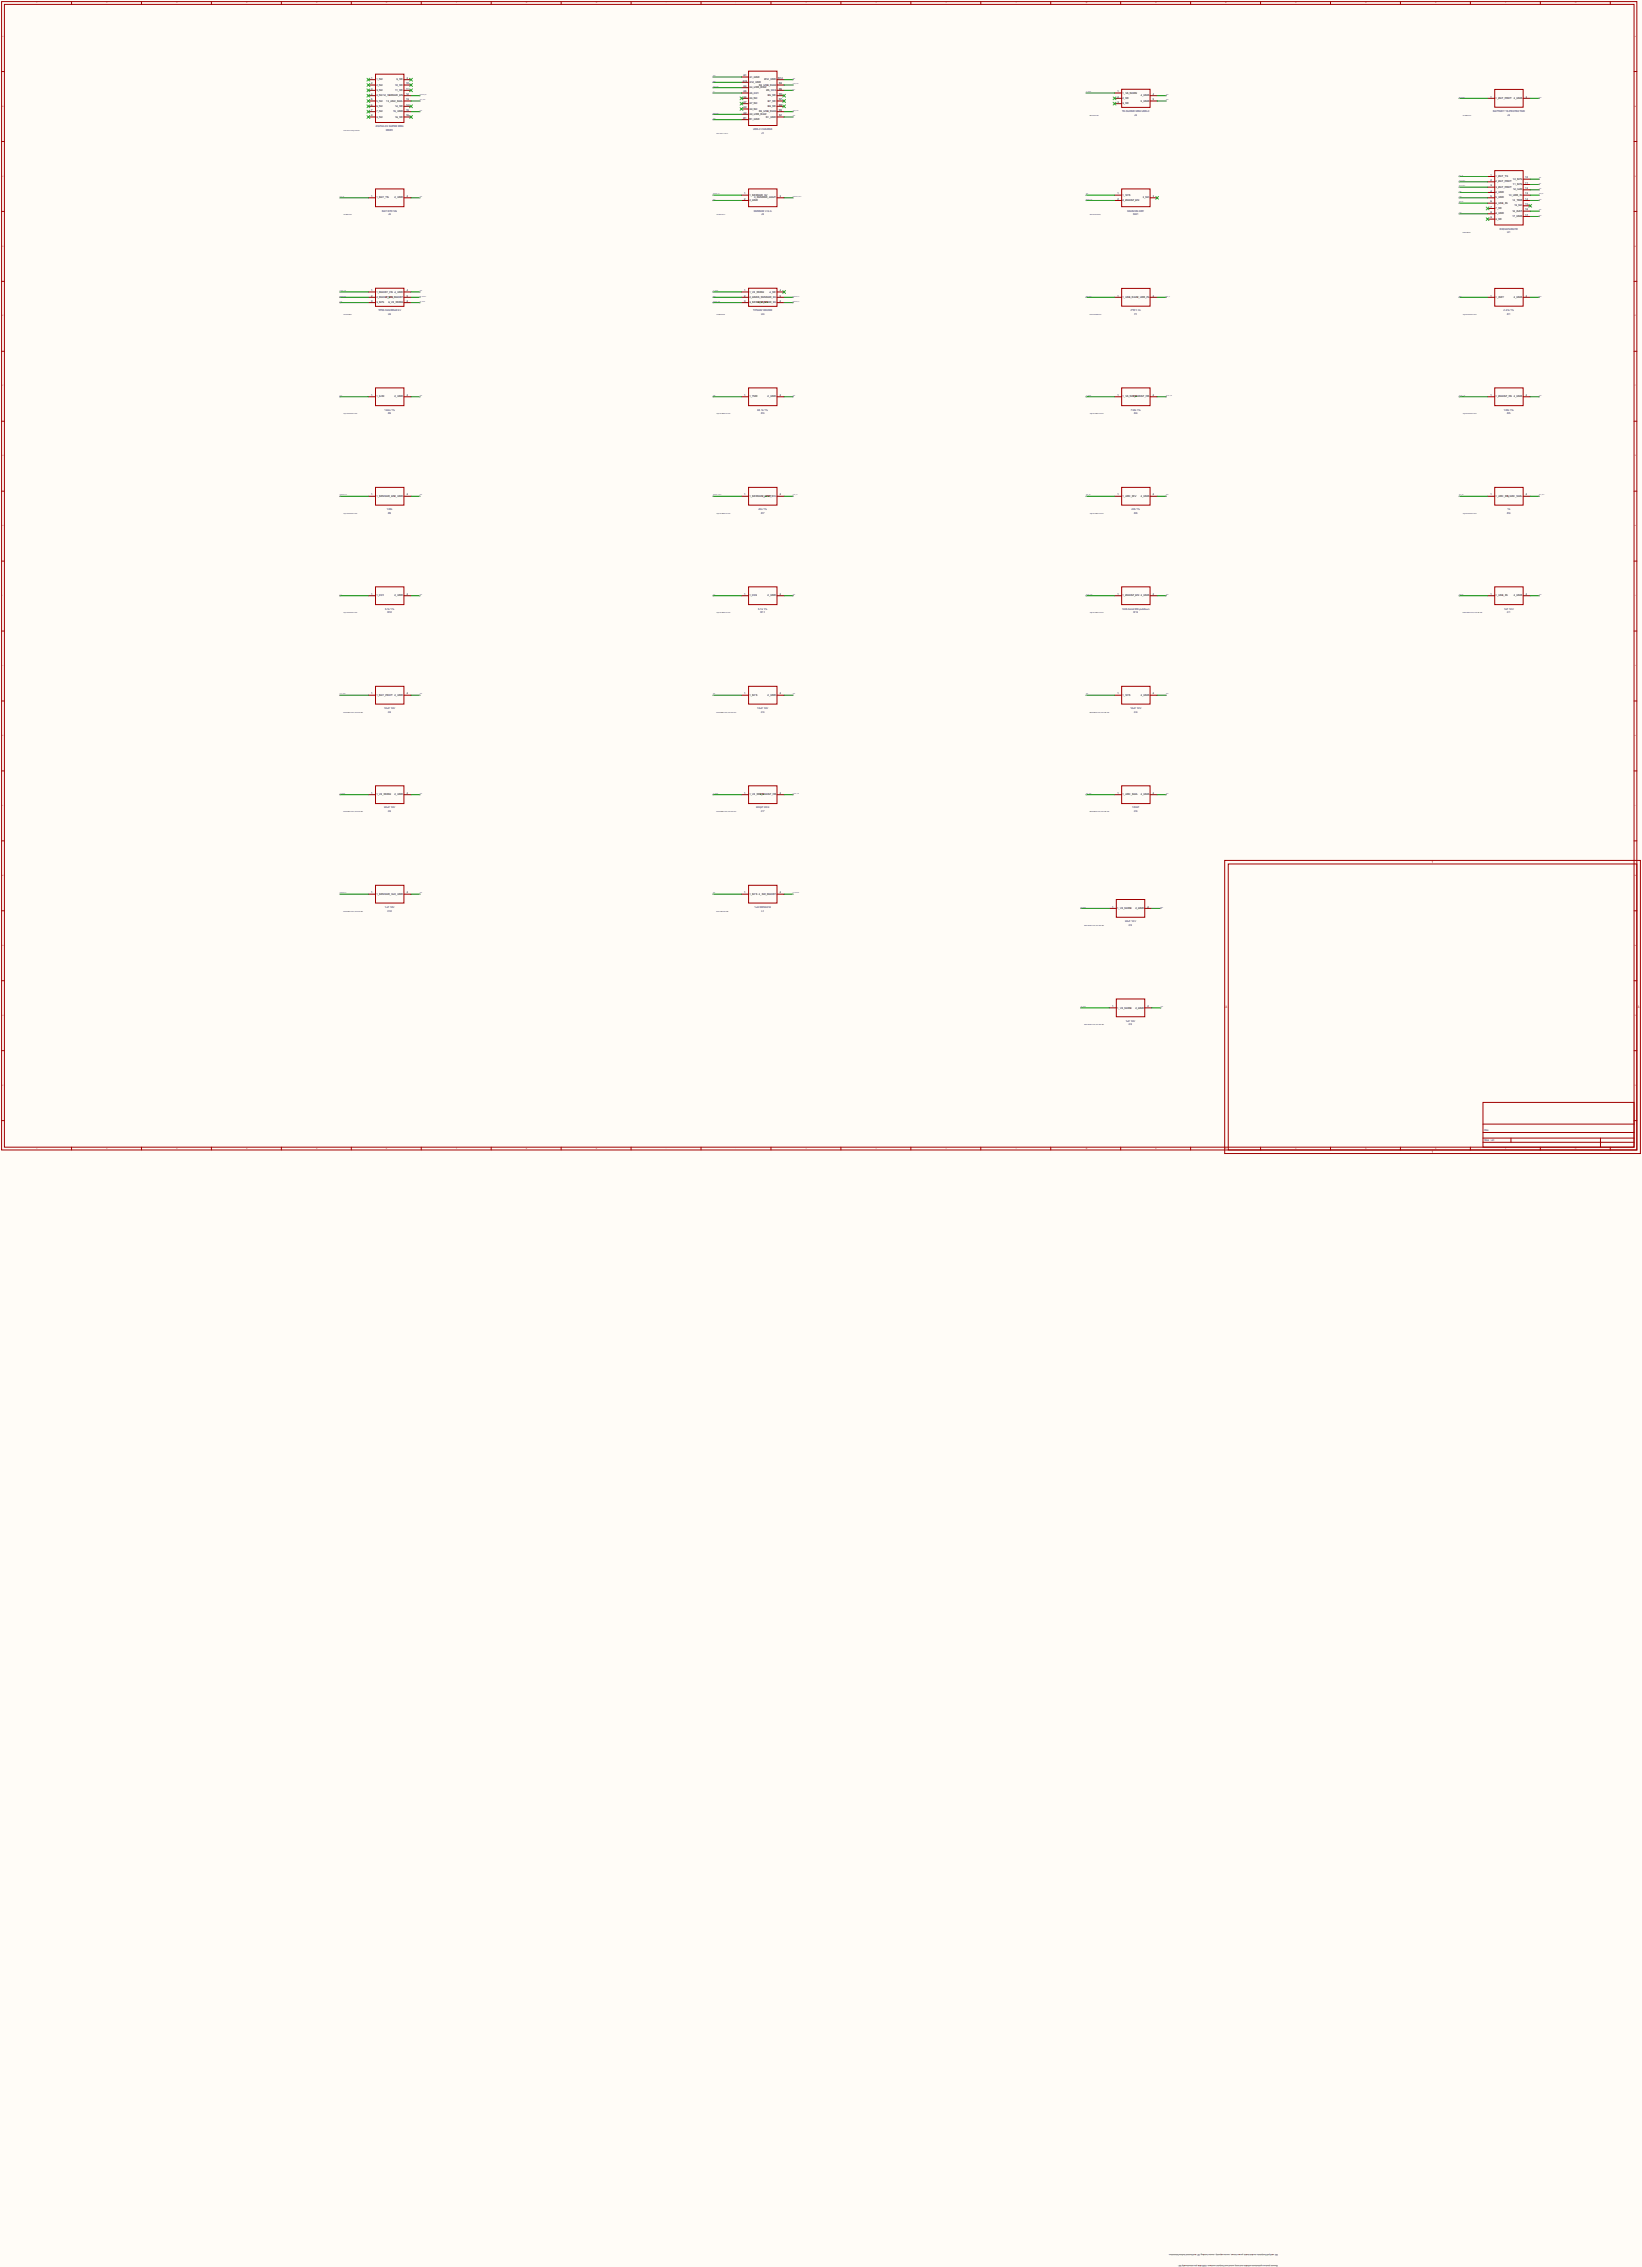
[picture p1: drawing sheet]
<svg xmlns="http://www.w3.org/2000/svg" width="1174mm" height="1621mm" viewBox="0 0 1174 1621" stroke-linecap="round" stroke-linejoin="round" font-family="sans-serif">
<defs><g id="words">
<g font-size="1.8">
<text x="265" y="56">1</text>
<text x="269" y="57">1_NC</text>
<text x="283" y="57">9_NC</text>
<text x="291" y="56">9</text>
<text x="531" y="58">A12</text>
<text x="531" y="55">A1</text>
<text x="536" y="56">A1_GND</text>
<text x="536" y="59">A12_GND</text>
<text x="547" y="57">B12_GND</text>
<text x="556" y="56">B12</text>
<text x="265" y="60">2</text>
<text x="265" y="64">3</text>
<text x="269" y="61">2_NC</text>
<text x="269" y="65">3_NC</text>
<text x="282" y="61">10_NC</text>
<text x="282" y="65">11_NC</text>
<text x="290" y="60">10</text>
<text x="290" y="64">11</text>
<text x="531" y="62">A4</text>
<text x="531" y="66">A5</text>
<text x="536" y="63">A4_USB_RAW</text>
<text x="543" y="61">B4_USB_RAW</text>
<text x="548" y="65">B5_CC2</text>
<text x="557" y="60">B4</text>
<text x="557" y="64">B5</text>
<text x="799" y="66">1</text>
<text x="265" y="68">4</text>
<text x="265" y="72">5</text>
<text x="269" y="69">4_NC12_SENSOR_EN</text>
<text x="290" y="68">12</text>
<text x="290" y="72">13</text>
<text x="531" y="70">A6</text>
<text x="536" y="67">A5_CC1</text>
<text x="536" y="71">A6_NC</text>
<text x="549" y="69">B6_NC</text>
<text x="557" y="68">B6</text>
<text x="557" y="72">B7</text>
<text x="799" y="70">2</text>
<text x="802" y="67">1_V5_NODE</text>
<text x="802" y="71">2_NC</text>
<text x="815" y="69">4_GND</text>
<text x="824" y="68">4</text>
<text x="824" y="72">5</text>
<text x="1065" y="70">1</text>
<text x="1069" y="71">1_BAT_PROT</text>
<text x="1082" y="71">2_GND</text>
<text x="1091" y="70">2</text>
<text x="265" y="75">6</text>
<text x="269" y="73">5_NC</text>
<text x="269" y="76">6_NC</text>
<text x="276" y="73">13_ADC_SOIL</text>
<text x="282" y="76">14_NC</text>
<text x="290" y="75">14</text>
<text x="531" y="74">A7</text>
<text x="531" y="77">A8</text>
<text x="536" y="75">A7_NC</text>
<text x="549" y="73">B7_NC</text>
<text x="549" y="76">B8_NC</text>
<text x="557" y="75">B8</text>
<text x="799" y="74">3</text>
<text x="802" y="75">3_NC</text>
<text x="815" y="73">5_GND</text>
<text x="265" y="79">7</text>
<text x="265" y="83">8</text>
<text x="269" y="80">7_NC</text>
<text x="281" y="80">15_GND</text>
<text x="290" y="79">15</text>
<text x="290" y="83">16</text>
<text x="531" y="81">A9</text>
<text x="536" y="78">A8_NC</text>
<text x="536" y="82">A9_USB_RAW</text>
<text x="543" y="80">B9_USB_RAW</text>
<text x="557" y="79">B9</text>
<text x="557" y="83">S1</text>
<text x="269" y="84">8_NC</text>
<text x="282" y="84">16_NC</text>
<text x="531" y="85">B1</text>
<text x="536" y="86">B1_GND</text>
<text x="548" y="84">S1_GND</text>
<text x="1065" y="126">1</text>
<text x="1065" y="129">2</text>
<text x="1069" y="127">1_BAT_TS</text>
<text x="1069" y="130">2_BAT_PROT</text>
<text x="1082" y="129">10_SYS</text>
<text x="1090" y="128">10</text>
<text x="1090" y="131">11</text>
<text x="1065" y="133">3</text>
<text x="1065" y="137">4</text>
<text x="1069" y="134">3_BAT_PROT</text>
<text x="1082" y="132">11_SYS</text>
<text x="1082" y="136">12_ILIM</text>
<text x="1090" y="135">12</text>
<text x="265" y="141">1</text>
<text x="269" y="142">1_BAT_TS</text>
<text x="282" y="142">2_GND</text>
<text x="291" y="141">2</text>
<text x="532" y="139">1</text>
<text x="532" y="143">2</text>
<text x="536" y="140">1_SENSOR_5V</text>
<text x="536" y="144">2_GND</text>
<text x="539" y="142">3_SENSOR_AOUT</text>
<text x="557" y="141">3</text>
<text x="799" y="139">1</text>
<text x="799" y="143">2</text>
<text x="802" y="140">1_SYS</text>
<text x="802" y="144">2_BOOST_EN</text>
<text x="817" y="142">3_NC</text>
<text x="824" y="141">3</text>
<text x="1065" y="141">5</text>
<text x="1069" y="138">4_GND</text>
<text x="1069" y="142">5_GND</text>
<text x="1079" y="140">13_USB_IN</text>
<text x="1081" y="144">14_TMR</text>
<text x="1090" y="139">13</text>
<text x="1090" y="143">14</text>
<text x="1065" y="145">6</text>
<text x="1065" y="148">7</text>
<text x="1069" y="146">6_USB_IN</text>
<text x="1069" y="150">7_NC</text>
<text x="1083" y="148">15_NC</text>
<text x="1090" y="147">15</text>
<text x="1065" y="152">8</text>
<text x="1069" y="153">8_GND</text>
<text x="1081" y="151">16_ISET</text>
<text x="1081" y="155">17_GND</text>
<text x="1090" y="150">16</text>
<text x="1090" y="154">17</text>
<text x="1065" y="156">9</text>
<text x="1069" y="157">9_NC</text>
<text x="265" y="208">1</text>
<text x="269" y="209">1_BOOST_FB</text>
<text x="282" y="209">4_GND</text>
<text x="291" y="208">4</text>
<text x="532" y="208">1</text>
<text x="536" y="209">1_V5_NODE</text>
<text x="550" y="209">4_NC</text>
<text x="557" y="208">4</text>
<text x="265" y="212">2</text>
<text x="265" y="216">3</text>
<text x="269" y="213">2_BOOST_EN</text>
<text x="276" y="213">5_SW_BOOST</text>
<text x="291" y="212">5</text>
<text x="291" y="216">6</text>
<text x="532" y="212">2</text>
<text x="532" y="216">3</text>
<text x="536" y="213">2_GND5_SENSOR_5V</text>
<text x="557" y="212">5</text>
<text x="557" y="216">6</text>
<text x="799" y="212">1</text>
<text x="802" y="213">1_USB_RAW2_USB_IN</text>
<text x="824" y="212">2</text>
<text x="1065" y="212">1</text>
<text x="1069" y="213">1_ISET</text>
<text x="1082" y="213">2_GND</text>
<text x="1091" y="212">2</text>
<text x="269" y="217">3_SYS</text>
<text x="278" y="217">6_V5_NODE</text>
<text x="536" y="217">3_SENSOR_EN</text>
<text x="542" y="217">6_SENSOR_5V</text>
<text x="265" y="283">1</text>
<text x="269" y="284">1_ILIM</text>
<text x="282" y="284">2_GND</text>
<text x="291" y="283">2</text>
<text x="532" y="283">1</text>
<text x="536" y="284">1_TMR</text>
<text x="549" y="284">2_GND</text>
<text x="557" y="283">2</text>
<text x="799" y="283">1</text>
<text x="802" y="284">1_V5_NODE</text>
<text x="810" y="284">2_BOOST_FB</text>
<text x="824" y="283">2</text>
<text x="1065" y="283">1</text>
<text x="1069" y="284">1_BOOST_FB</text>
<text x="1082" y="284">2_GND</text>
<text x="1091" y="283">2</text>
<text x="265" y="354">1</text>
<text x="269" y="355">1_SENSOR_EN2_GND</text>
<text x="291" y="354">2</text>
<text x="532" y="354">1</text>
<text x="536" y="355">1_SENSOR_AOUT</text>
<text x="545" y="355">2_ADC_DIV</text>
<text x="557" y="354">2</text>
<text x="799" y="354">1</text>
<text x="802" y="355">1_ADC_DIV</text>
<text x="815" y="355">2_GND</text>
<text x="824" y="354">2</text>
<text x="1065" y="354">1</text>
<text x="1069" y="355">1_ADC_DIV</text>
<text x="1077" y="355">2_ADC_SOIL</text>
<text x="1091" y="354">2</text>
<text x="265" y="425">1</text>
<text x="291" y="425">2</text>
<text x="532" y="425">1</text>
<text x="557" y="425">2</text>
<text x="799" y="425">1</text>
<text x="824" y="425">2</text>
<text x="1065" y="425">1</text>
<text x="1091" y="425">2</text>
<text x="269" y="426">1_CC1</text>
<text x="282" y="426">2_GND</text>
<text x="536" y="426">1_CC2</text>
<text x="549" y="426">2_GND</text>
<text x="802" y="426">1_BOOST_EN 2_GND</text>
<text x="1069" y="426">1_USB_IN</text>
<text x="1082" y="426">2_GND</text>
<text x="265" y="496">1</text>
<text x="269" y="497">1_BAT_PROT</text>
<text x="282" y="497">2_GND</text>
<text x="291" y="496">2</text>
<text x="532" y="496">1</text>
<text x="536" y="497">1_SYS</text>
<text x="549" y="497">2_GND</text>
<text x="557" y="496">2</text>
<text x="799" y="496">1</text>
<text x="802" y="497">1_SYS</text>
<text x="815" y="497">2_GND</text>
<text x="824" y="496">2</text>
<text x="265" y="568">1</text>
<text x="269" y="569">1_V5_NODE</text>
<text x="282" y="569">2_GND</text>
<text x="291" y="568">2</text>
<text x="532" y="568">1</text>
<text x="536" y="569">1_V5_NODE</text>
<text x="543" y="569">2_BOOST_FB</text>
<text x="557" y="568">2</text>
<text x="799" y="568">1</text>
<text x="802" y="569">1_ADC_SOIL</text>
<text x="815" y="569">2_GND</text>
<text x="824" y="568">2</text>
<text x="265" y="639">1</text>
<text x="269" y="640">1_SENSOR_5V2_GND</text>
<text x="291" y="639">2</text>
<text x="532" y="639">1</text>
<text x="536" y="640">1_SYS 2_SW_BOOST</text>
<text x="557" y="639">2</text>
<text x="795" y="649">1</text>
<text x="799" y="650">1_V5_NODE</text>
<text x="812" y="650">2_GND</text>
<text x="820" y="649">2</text>
<text x="795" y="720">1</text>
<text x="820" y="720">2</text>
<text x="799" y="721">1_V5_NODE</text>
<text x="812" y="721">2_GND</text>
</g>
<g font-size="1.8" fill="#000080">
<text x="802" y="80">TO SUPER MINI USB-C</text>
<text x="811" y="83">J2</text>
<text x="1067" y="80">BATTERY 1S PROTECTED</text>
<text x="1078" y="83">J3</text>
<text x="269" y="91">ESP32-C3 SUPER MINI</text>
<text x="276" y="94">MOD1</text>
<text x="538" y="93">USB-C CHARGE</text>
<text x="544" y="96">J1</text>
<text x="273" y="151">BAT NTC10k</text>
<text x="278" y="154">J4</text>
<text x="539" y="151">SENSOR V G A</text>
<text x="544" y="154">J5</text>
<text x="806" y="151">MAIN ON OFF</text>
<text x="810" y="154">SW1</text>
<text x="1072" y="164">BQ24074RGTR</text>
<text x="1078" y="167">U1</text>
<text x="270" y="223">TPS61023DRLR 5V</text>
<text x="277" y="225">U2</text>
<text x="538" y="223">TPS22919DCKR</text>
<text x="544" y="225">U3</text>
<text x="808" y="222">PTC1.1A</text>
<text x="811" y="225">F1</text>
<text x="1075" y="222">2.21k 1%</text>
<text x="1078" y="225">R1</text>
<text x="275" y="294">1.62k 1%</text>
<text x="542" y="294">68.1k 1%</text>
<text x="808" y="294">732k 1%</text>
<text x="1075" y="294">100k 1%</text>
<text x="277" y="296">R2</text>
<text x="544" y="296">R3</text>
<text x="811" y="296">R4</text>
<text x="1078" y="296">R5</text>
<text x="277" y="365">100k</text>
<text x="542" y="365">20k 1%</text>
<text x="809" y="365">20k 1%</text>
<text x="1078" y="365">1k</text>
<text x="277" y="367">R6</text>
<text x="544" y="367">R7</text>
<text x="811" y="367">R8</text>
<text x="1078" y="367">R9</text>
<text x="275" y="436">5.1k 1%</text>
<text x="542" y="436">5.1k 1%</text>
<text x="802" y="436">100k boost EN pulldown</text>
<text x="1075" y="436">1uF 10V</text>
<text x="277" y="438">R10</text>
<text x="544" y="438">R11</text>
<text x="810" y="438">R12</text>
<text x="1078" y="438">C1</text>
<text x="275" y="507">10uF 10V</text>
<text x="277" y="509">C2</text>
<text x="541" y="507">10uF 10V</text>
<text x="544" y="509">C3</text>
<text x="808" y="507">10uF 10V</text>
<text x="811" y="509">C4</text>
<text x="275" y="578">22uF 10V</text>
<text x="277" y="581">C6</text>
<text x="541" y="578">220pF C0G</text>
<text x="544" y="581">C7</text>
<text x="809" y="578">100nF</text>
<text x="811" y="581">C8</text>
<text x="275" y="649">1uF 10V</text>
<text x="277" y="652">C10</text>
<text x="539" y="649">1uH SRN4018</text>
<text x="544" y="652">L1</text>
<text x="804" y="659">22uF 10V</text>
<text x="807" y="662">C5</text>
<text x="805" y="730">1uF 10V</text>
<text x="807" y="733">C9</text>
<text x="1061" y="808">File</text>
<text x="1061" y="816">Size : A1</text>
</g>
<g font-size="1.5">
<text x="914" y="1612" transform="rotate(-180 914 1612)">R2: verify all footprints, module batch, power traces, source capacity, sensor loading, RF and thermal before fabrication.</text>
<text x="914" y="1619" transform="rotate(-180 914 1619)">Generic pin-box symbols are editable and carry exact local footprint numbers. USB data pins intentionally NC.</text>
</g>
<g font-size="1.2" fill="#a00000">
<text x="26" y="2">1</text>
<text x="76" y="2">2</text>
<text x="126" y="2">3</text>
<text x="176" y="2">4</text>
<text x="226" y="2">5</text>
<text x="276" y="2">6</text>
<text x="326" y="2">7</text>
<text x="376" y="2">8</text>
<text x="426" y="2">9</text>
<text x="476" y="2">:</text>
<text x="526" y="2">;</text>
<text x="576" y="2">&lt;</text>
<text x="626" y="2">=</text>
<text x="676" y="2">&gt;</text>
<text x="726" y="2">?</text>
<text x="776" y="2">@</text>
<text x="826" y="2">A</text>
<text x="876" y="2">B</text>
<text x="926" y="2">C</text>
<text x="976" y="2">D</text>
<text x="1026" y="2">E</text>
<text x="1076" y="2">F</text>
<text x="1126" y="2">G</text>
<text x="2" y="26">A</text>
<text x="1169" y="26">A</text>
<text x="2" y="76">B</text>
<text x="1169" y="76">B</text>
<text x="2" y="126">C</text>
<text x="1169" y="126">C</text>
<text x="2" y="176">D</text>
<text x="1169" y="176">D</text>
<text x="2" y="226">E</text>
<text x="1169" y="226">E</text>
<text x="2" y="276">F</text>
<text x="1169" y="276">F</text>
<text x="2" y="326">G</text>
<text x="1169" y="326">G</text>
<text x="2" y="376">H</text>
<text x="1169" y="376">H</text>
<text x="2" y="426">I</text>
<text x="1169" y="426">I</text>
<text x="2" y="476">J</text>
<text x="1169" y="476">J</text>
<text x="2" y="526">K</text>
<text x="1169" y="526">K</text>
<text x="2" y="576">L</text>
<text x="1169" y="576">L</text>
<text x="2" y="626">M</text>
<text x="1169" y="626">M</text>
<text x="2" y="676">N</text>
<text x="1169" y="676">N</text>
<text x="2" y="726">O</text>
<text x="1169" y="726">O</text>
<text x="2" y="776">P</text>
<text x="1169" y="776">P</text>
<text x="26" y="821">1</text>
<text x="76" y="821">2</text>
<text x="126" y="821">3</text>
<text x="176" y="821">4</text>
<text x="226" y="821">5</text>
<text x="276" y="821">6</text>
<text x="326" y="821">7</text>
<text x="376" y="821">8</text>
<text x="426" y="821">9</text>
<text x="476" y="821">:</text>
<text x="526" y="821">;</text>
<text x="576" y="821">&lt;</text>
<text x="626" y="821">=</text>
<text x="676" y="821">&gt;</text>
<text x="726" y="821">?</text>
<text x="776" y="821">@</text>
<text x="826" y="821">A</text>
<text x="876" y="821">B</text>
<text x="926" y="821">C</text>
<text x="976" y="821">D</text>
<text x="1026" y="821">E</text>
<text x="1076" y="821">F</text>
<text x="1126" y="821">G</text>
</g>
<g font-size=".8" fill="#00f">
<text x="510" y="55">GND</text>
<text x="510" y="58">GND</text>
<text x="567" y="56">GND</text>
<text x="510" y="62">USB_RAW</text>
<text x="510" y="66">CC1</text>
<text x="567" y="60">USB_RAW</text>
<text x="567" y="64">CC2</text>
<text x="776" y="66">V5_NODE</text>
<text x="300" y="68">SENSOR_EN</text>
<text x="300" y="72">ADC_SOIL</text>
<text x="834" y="68">GND</text>
<text x="834" y="72">GND</text>
<text x="1043" y="70">BAT_PROT</text>
<text x="1100" y="70">GND</text>
<text x="300" y="79">GND</text>
<text x="510" y="81">USB_RAW</text>
<text x="567" y="79">USB_RAW</text>
<text x="567" y="83">GND</text>
<text x="510" y="85">GND</text>
<text x="1043" y="126">BAT_TS</text>
<text x="1043" y="129">BAT_PROT</text>
<text x="1100" y="128">SYS</text>
<text x="1100" y="131">SYS</text>
<text x="1043" y="133">BAT_PROT</text>
<text x="1043" y="137">GND</text>
<text x="1100" y="135">ILIM</text>
<text x="243" y="141">BAT_TS</text>
<text x="300" y="141">GND</text>
<text x="510" y="139">SENSOR_5V</text>
<text x="510" y="143">GND</text>
<text x="567" y="141">SENSOR_AOUT</text>
<text x="776" y="139">SYS</text>
<text x="776" y="143">BOOST_EN</text>
<text x="1043" y="141">GND</text>
<text x="1100" y="139">USB_IN</text>
<text x="1100" y="143">TMR</text>
<text x="1043" y="145">USB_IN</text>
<text x="1043" y="152">GND</text>
<text x="1100" y="150">ISET</text>
<text x="1100" y="154">GND</text>
<text x="243" y="208">BOOST_FB</text>
<text x="300" y="208">GND</text>
<text x="510" y="208">V5_NODE</text>
<text x="243" y="212">BOOST_EN</text>
<text x="243" y="216">SYS</text>
<text x="300" y="212">SW_BOOST</text>
<text x="300" y="216">V5_NODE</text>
<text x="510" y="212">GND</text>
<text x="510" y="216">SENSOR_EN</text>
<text x="567" y="212">SENSOR_5V</text>
<text x="567" y="216">SENSOR_5V</text>
<text x="776" y="212">USB_RAW</text>
<text x="834" y="212">USB_IN</text>
<text x="1043" y="212">ISET</text>
<text x="1100" y="212">GND</text>
<text x="243" y="283">ILIM</text>
<text x="300" y="283">GND</text>
<text x="510" y="283">TMR</text>
<text x="567" y="283">GND</text>
<text x="776" y="283">V5_NODE</text>
<text x="834" y="283">BOOST_FB</text>
<text x="1043" y="283">BOOST_FB</text>
<text x="1100" y="283">GND</text>
<text x="243" y="354">SENSOR_EN</text>
<text x="300" y="354">GND</text>
<text x="510" y="354">SENSOR_AOUT</text>
<text x="567" y="354">ADC_DIV</text>
<text x="776" y="354">ADC_DIV</text>
<text x="834" y="354">GND</text>
<text x="1043" y="354">ADC_DIV</text>
<text x="1100" y="354">ADC_SOIL</text>
<text x="243" y="425">CC1</text>
<text x="300" y="425">GND</text>
<text x="510" y="425">CC2</text>
<text x="567" y="425">GND</text>
<text x="776" y="425">BOOST_EN</text>
<text x="834" y="425">GND</text>
<text x="1043" y="425">USB_IN</text>
<text x="1100" y="425">GND</text>
<text x="243" y="496">BAT_PROT</text>
<text x="300" y="496">GND</text>
<text x="510" y="496">SYS</text>
<text x="567" y="496">GND</text>
<text x="776" y="496">SYS</text>
<text x="834" y="496">GND</text>
<text x="243" y="568">V5_NODE</text>
<text x="300" y="568">GND</text>
<text x="510" y="568">V5_NODE</text>
<text x="567" y="568">BOOST_FB</text>
<text x="776" y="568">ADC_SOIL</text>
<text x="834" y="568">GND</text>
<text x="243" y="639">SENSOR_5V</text>
<text x="300" y="639">GND</text>
<text x="510" y="639">SYS</text>
<text x="567" y="639">SW_BOOST</text>
<text x="773" y="649">V5_NODE</text>
<text x="830" y="649">GND</text>
<text x="773" y="720">V5_NODE</text>
<text x="830" y="720">GND</text>
</g>
<g font-size=".8">
<text x="779" y="83">Molex 67643-3910</text>
<text x="1046" y="83">JST B2B-PH-K-S</text>
<text x="246" y="94">Tesla C93J15 / Nologo reference</text>
<text x="512" y="96">HRO TYPE-C-31-M-12</text>
<text x="246" y="154">JST B2B-PH-K-S</text>
<text x="512" y="154">JST B3B-PH-K-S</text>
<text x="779" y="154">C&amp;K OS102011MS2Q</text>
<text x="1046" y="167">BQ24074RGTR</text>
<text x="246" y="225">TPS61023DRLR</text>
<text x="512" y="225">TPS22919DCKR</text>
<text x="779" y="225">Bourns MF-MSMF110-2</text>
<text x="1046" y="225">Yageo RC0805FR-07 series</text>
<text x="246" y="296">Yageo RC0805FR-07 series</text>
<text x="512" y="296">Yageo RC0805FR-07 series</text>
<text x="779" y="296">Yageo RC0805FR-07 series</text>
<text x="1046" y="296">Yageo RC0805FR-07 series</text>
<text x="246" y="367">Yageo RC0805FR-07 series</text>
<text x="512" y="367">Yageo RC0805FR-07 series</text>
<text x="779" y="367">Yageo RC0805FR-07 series</text>
<text x="1046" y="367">Yageo RC0805FR-07 series</text>
<text x="246" y="438">Yageo RC0805FR-07 series</text>
<text x="512" y="438">Yageo RC0805FR-07 series</text>
<text x="779" y="438">Yageo RC0805FR-07 series</text>
<text x="1046" y="438">Murata GRM21 series; exact suffix TBD</text>
<text x="246" y="509">Murata GRM21 series; exact suffix TBD</text>
<text x="512" y="509">Murata GRM21 series; exact suffix TBD</text>
<text x="779" y="509">Murata GRM21 series; exact suffix TBD</text>
<text x="246" y="581">Murata GRM21 series; exact suffix TBD</text>
<text x="512" y="581">Murata GRM21 series; exact suffix TBD</text>
<text x="779" y="581">Murata GRM21 series; exact suffix TBD</text>
<text x="246" y="652">Murata GRM21 series; exact suffix TBD</text>
<text x="512" y="652">Bourns SRN4018-1R0M</text>
<text x="775" y="662">Murata GRM21 series; exact suffix TBD</text>
<text x="775" y="733">Murata GRM21 series; exact suffix TBD</text>
</g>
</g></defs>
<path d="M0 0h1174v1621h-1174z" fill="#fffcf7"/>
<g fill="none" stroke="#a10000" stroke-width=".71">
<path d="M1 1h1169v821h-1169zM3 3h1165v817h-1165zM51 1v2M101 1v2M151 1v2M201 1v2M251 1v2M301 1v2M351 1v2M401 1v2M451 1v2M501 1v2"/>
<path d="M551 1v2M601 1v2M651 1v2M701 1v2M751 1v2M801 1v2M851 1v2M901 1v2M951 1v2M1001 1v2M1051 1v2M1101 1v2"/>
<path d="M1151 1v2M1 51h2M268 53h21v35h-21zM535 51h20v39h-20zM1168 51h2M802 64h20v13h-20zM1069 64h20v13h-20zM1 101h2M1168 101h2M268 135h21v13h-21zM535 135h20v13h-20zM802 135h20v13h-20z"/>
<path d="M1069 122h20v39h-20zM1 151h2M1168 151h2M1 201h2M268 206h21v13h-21zM535 206h20v13h-20zM802 206h20v13h-20zM1069 206h20v13h-20zM1168 201h2M1 251h2M1168 251h2M268 277h21v13h-21z"/>
<path d="M535 277h20v13h-20zM802 277h20v13h-20zM1069 277h20v13h-20zM1 301h2M1168 301h2M1 351h2M268 348h21v13h-21zM535 348h20v13h-20zM802 348h20v13h-20zM1069 348h20v13h-20zM1168 351h2M1 401h2"/>
<path d="M268 420h21v12h-21zM535 420h20v12h-20zM802 420h20v12h-20zM1069 420h20v12h-20zM1168 401h2M1 451h2M1168 451h2M268 491h21v12h-21zM535 491h20v12h-20zM802 491h20v12h-20zM1 501h2M1168 501h2"/>
<path d="M1 551h2M1168 551h2M268 562h21v12h-21zM535 562h20v12h-20zM802 562h20v12h-20zM1 601h2M876 615h297v210h-297zM878 618h292v204h-292zM1168 601h2M268 633h21v13h-21zM535 633h20v13h-20zM1 651h2"/>
<path d="M798 643h20v13h-20zM1168 651h2M1 701h2M798 714h20v13h-20zM1168 701h2M1 751h2M1168 751h2M1060 788h108v32h-108zM1 801h2M1060 817h108M1060 814h108M1060 810h108"/>
<path d="M1060 804h108M1080 814v3M1144 814v6M1168 801h2M51 820v2M101 820v2M151 820v2M201 820v2M251 820v2M301 820v2M351 820v2M401 820v2"/>
<path d="M451 820v2M501 820v2M551 820v2M601 820v2M651 820v2M701 820v2M751 820v2M801 820v2M851 820v2M901 820v2M951 820v2M1001 820v2"/>
<path d="M1051 820v2M1101 820v2M1151 820v2"/>
</g>
<g fill="none" stroke="#870000" stroke-width=".71">
<path d="M263 57h5M289 57h5M530 55h5M530 59h5M555 57h6M263 61h5M263 65h5M263 68h5M263 72h5M263 76h5M263 80h5M289 61h5"/>
<path d="M289 65h5M289 68h5M289 72h5M289 76h5M289 80h5M530 63h5M530 66h5M530 70h5M530 74h5M530 78h5M555 61h6M555 65h6"/>
<path d="M555 68h6M555 72h6M555 76h6M555 80h6M797 66h5M797 70h5M797 74h5M822 68h5M822 72h5M1063 70h6M1089 70h5M263 84h5"/>
<path d="M289 84h5M530 82h5M530 86h5M555 84h6M530 140h5M797 140h5M1063 126h6M1063 130h6M1063 134h6M1063 138h6M1089 140h5M1089 128h5"/>
<path d="M1089 132h5M1089 136h5M263 141h5M289 141h5M530 143h5M555 141h6M797 143h5M822 141h5M1063 141h6M1063 145h6M1063 149h6M1063 153h6"/>
<path d="M1063 157h6M1089 143h5M1089 147h5M1089 151h5M1089 155h5M263 209h5M263 213h5M263 216h5M289 209h5M289 213h5M289 216h5M530 209h5"/>
<path d="M530 213h5M530 216h5M555 209h6M555 213h6M555 216h6M797 213h5M822 213h5M1063 213h6M1089 213h5M263 284h5M289 284h5M530 284h5"/>
<path d="M555 284h6M797 284h5M822 284h5M1063 284h6M1089 284h5M263 355h5M289 355h5M530 355h5M555 355h6M797 355h5M822 355h5M1063 355h6"/>
<path d="M1089 355h5M263 426h5M289 426h5M530 426h5M555 426h6M797 426h5M822 426h5M1063 426h6M1089 426h5M263 497h5M289 497h5M530 497h5"/>
<path d="M555 497h6M797 497h5M822 497h5M263 568h5M289 568h5M530 568h5M555 568h6M797 568h5M822 568h5M263 639h5M289 639h5M530 639h5"/>
<path d="M555 639h6M793 649h5M818 649h5M793 721h5M818 721h5"/>
</g>
<g fill="none" stroke="#3c3" stroke-width=".71">
<path d="M262 56l2 2M262 60l2 2M264 56l-2 2M264 60l-2 2M293 56l2 2M293 60l2 2M295 56l-2 2M295 60l-2 2M262 64l2 2M262 67l2 2M262 71l2 2M262 75l2 2"/>
<path d="M262 79l2 2M264 64l-2 2M264 67l-2 2M264 71l-2 2M264 75l-2 2M264 79l-2 2M293 64l2 2M293 75l2 2M295 64l-2 2M295 75l-2 2M529 69l2 2M529 73l2 2"/>
<path d="M529 77l2 2M531 69l-2 2M531 73l-2 2M531 77l-2 2M560 67l2 2M560 71l2 2M560 75l2 2M562 67l-2 2M562 71l-2 2M562 75l-2 2M796 69l2 2M796 73l2 2"/>
<path d="M798 69l-2 2M798 73l-2 2M262 83l2 2M264 83l-2 2M293 83l2 2M295 83l-2 2M826 140l2 2M828 140l-2 2M1062 148l2 2M1062 156l2 2M1064 148l-2 2M1064 156l-2 2"/>
<path d="M1093 146l2 2M1095 146l-2 2M560 208l2 2M562 208l-2 2"/>
</g>
<path d="M294 68h6" fill="none" stroke="#008700" stroke-width=".71"/>
<circle cx="300" cy="68" r=".5" fill="#999"/>
<path d="M294 72h6" fill="none" stroke="#008700" stroke-width=".71"/>
<circle cx="300" cy="72" r=".5" fill="#999"/>
<path d="M294 80h6" fill="none" stroke="#008700" stroke-width=".71"/>
<circle cx="300" cy="80" r=".5" fill="#999"/>
<path d="M510 55h20" fill="none" stroke="#008700" stroke-width=".71"/>
<circle cx="510" cy="55" r=".5" fill="#999"/>
<path d="M510 59h20" fill="none" stroke="#008700" stroke-width=".71"/>
<circle cx="510" cy="59" r=".5" fill="#999"/>
<path d="M510 63h20" fill="none" stroke="#008700" stroke-width=".71"/>
<circle cx="510" cy="63" r=".5" fill="#999"/>
<path d="M510 66h20" fill="none" stroke="#008700" stroke-width=".71"/>
<circle cx="510" cy="66" r=".5" fill="#999"/>
<path d="M510 82h20" fill="none" stroke="#008700" stroke-width=".71"/>
<circle cx="510" cy="82" r=".5" fill="#999"/>
<path d="M510 86h20" fill="none" stroke="#008700" stroke-width=".71"/>
<circle cx="510" cy="86" r=".5" fill="#999"/>
<path d="M561 57h6" fill="none" stroke="#008700" stroke-width=".71"/>
<circle cx="567" cy="57" r=".5" fill="#999"/>
<path d="M561 61h6" fill="none" stroke="#008700" stroke-width=".71"/>
<circle cx="567" cy="61" r=".5" fill="#999"/>
<path d="M561 65h6" fill="none" stroke="#008700" stroke-width=".71"/>
<circle cx="567" cy="65" r=".5" fill="#999"/>
<path d="M561 80h6" fill="none" stroke="#008700" stroke-width=".71"/>
<circle cx="567" cy="80" r=".5" fill="#999"/>
<path d="M561 84h6" fill="none" stroke="#008700" stroke-width=".71"/>
<circle cx="567" cy="84" r=".5" fill="#999"/>
<path d="M776 66h21" fill="none" stroke="#008700" stroke-width=".71"/>
<circle cx="776" cy="66" r=".5" fill="#999"/>
<path d="M827 68h7" fill="none" stroke="#008700" stroke-width=".71"/>
<circle cx="834" cy="68" r=".5" fill="#999"/>
<path d="M827 72h7" fill="none" stroke="#008700" stroke-width=".71"/>
<circle cx="834" cy="72" r=".5" fill="#999"/>
<path d="M1043 70h20" fill="none" stroke="#008700" stroke-width=".71"/>
<circle cx="1043" cy="70" r=".5" fill="#999"/>
<path d="M1094 70h6" fill="none" stroke="#008700" stroke-width=".71"/>
<circle cx="1100" cy="70" r=".5" fill="#999"/>
<path d="M243 141h20" fill="none" stroke="#008700" stroke-width=".71"/>
<circle cx="243" cy="141" r=".5" fill="#999"/>
<path d="M294 141h6" fill="none" stroke="#008700" stroke-width=".71"/>
<circle cx="300" cy="141" r=".5" fill="#999"/>
<path d="M510 140h20" fill="none" stroke="#008700" stroke-width=".71"/>
<circle cx="510" cy="140" r=".5" fill="#999"/>
<path d="M510 143h20" fill="none" stroke="#008700" stroke-width=".71"/>
<circle cx="510" cy="143" r=".5" fill="#999"/>
<path d="M561 141h6" fill="none" stroke="#008700" stroke-width=".71"/>
<circle cx="567" cy="141" r=".5" fill="#999"/>
<path d="M776 140h21" fill="none" stroke="#008700" stroke-width=".71"/>
<circle cx="776" cy="140" r=".5" fill="#999"/>
<path d="M776 143h21" fill="none" stroke="#008700" stroke-width=".71"/>
<circle cx="776" cy="143" r=".5" fill="#999"/>
<path d="M1043 126h20" fill="none" stroke="#008700" stroke-width=".71"/>
<circle cx="1043" cy="126" r=".5" fill="#999"/>
<path d="M1043 130h20" fill="none" stroke="#008700" stroke-width=".71"/>
<circle cx="1043" cy="130" r=".5" fill="#999"/>
<path d="M1043 134h20" fill="none" stroke="#008700" stroke-width=".71"/>
<circle cx="1043" cy="134" r=".5" fill="#999"/>
<path d="M1043 138h20" fill="none" stroke="#008700" stroke-width=".71"/>
<circle cx="1043" cy="138" r=".5" fill="#999"/>
<path d="M1043 141h20" fill="none" stroke="#008700" stroke-width=".71"/>
<circle cx="1043" cy="141" r=".5" fill="#999"/>
<path d="M1043 145h20" fill="none" stroke="#008700" stroke-width=".71"/>
<circle cx="1043" cy="145" r=".5" fill="#999"/>
<path d="M1043 153h20" fill="none" stroke="#008700" stroke-width=".71"/>
<circle cx="1043" cy="153" r=".5" fill="#999"/>
<path d="M1094 128h6" fill="none" stroke="#008700" stroke-width=".71"/>
<circle cx="1100" cy="128" r=".5" fill="#999"/>
<path d="M1094 132h6" fill="none" stroke="#008700" stroke-width=".71"/>
<circle cx="1100" cy="132" r=".5" fill="#999"/>
<path d="M1094 136h6" fill="none" stroke="#008700" stroke-width=".71"/>
<circle cx="1100" cy="136" r=".5" fill="#999"/>
<path d="M1094 140h6" fill="none" stroke="#008700" stroke-width=".71"/>
<circle cx="1100" cy="140" r=".5" fill="#999"/>
<path d="M1094 143h6" fill="none" stroke="#008700" stroke-width=".71"/>
<circle cx="1100" cy="143" r=".5" fill="#999"/>
<path d="M1094 151h6" fill="none" stroke="#008700" stroke-width=".71"/>
<circle cx="1100" cy="151" r=".5" fill="#999"/>
<path d="M1094 155h6" fill="none" stroke="#008700" stroke-width=".71"/>
<circle cx="1100" cy="155" r=".5" fill="#999"/>
<path d="M243 209h20" fill="none" stroke="#008700" stroke-width=".71"/>
<circle cx="243" cy="209" r=".5" fill="#999"/>
<path d="M243 213h20" fill="none" stroke="#008700" stroke-width=".71"/>
<circle cx="243" cy="213" r=".5" fill="#999"/>
<path d="M243 216h20" fill="none" stroke="#008700" stroke-width=".71"/>
<circle cx="243" cy="216" r=".5" fill="#999"/>
<path d="M294 209h6" fill="none" stroke="#008700" stroke-width=".71"/>
<circle cx="300" cy="209" r=".5" fill="#999"/>
<path d="M294 213h6" fill="none" stroke="#008700" stroke-width=".71"/>
<circle cx="300" cy="213" r=".5" fill="#999"/>
<path d="M294 216h6" fill="none" stroke="#008700" stroke-width=".71"/>
<circle cx="300" cy="216" r=".5" fill="#999"/>
<path d="M510 209h20" fill="none" stroke="#008700" stroke-width=".71"/>
<circle cx="510" cy="209" r=".5" fill="#999"/>
<path d="M510 213h20" fill="none" stroke="#008700" stroke-width=".71"/>
<circle cx="510" cy="213" r=".5" fill="#999"/>
<path d="M510 216h20" fill="none" stroke="#008700" stroke-width=".71"/>
<circle cx="510" cy="216" r=".5" fill="#999"/>
<path d="M561 213h6" fill="none" stroke="#008700" stroke-width=".71"/>
<circle cx="567" cy="213" r=".5" fill="#999"/>
<path d="M561 216h6" fill="none" stroke="#008700" stroke-width=".71"/>
<circle cx="567" cy="216" r=".5" fill="#999"/>
<path d="M776 213h21" fill="none" stroke="#008700" stroke-width=".71"/>
<circle cx="776" cy="213" r=".5" fill="#999"/>
<path d="M827 213h7" fill="none" stroke="#008700" stroke-width=".71"/>
<circle cx="834" cy="213" r=".5" fill="#999"/>
<path d="M1043 213h20" fill="none" stroke="#008700" stroke-width=".71"/>
<circle cx="1043" cy="213" r=".5" fill="#999"/>
<path d="M1094 213h6" fill="none" stroke="#008700" stroke-width=".71"/>
<circle cx="1100" cy="213" r=".5" fill="#999"/>
<path d="M243 284h20" fill="none" stroke="#008700" stroke-width=".71"/>
<circle cx="243" cy="284" r=".5" fill="#999"/>
<path d="M294 284h6" fill="none" stroke="#008700" stroke-width=".71"/>
<circle cx="300" cy="284" r=".5" fill="#999"/>
<path d="M510 284h20" fill="none" stroke="#008700" stroke-width=".71"/>
<circle cx="510" cy="284" r=".5" fill="#999"/>
<path d="M561 284h6" fill="none" stroke="#008700" stroke-width=".71"/>
<circle cx="567" cy="284" r=".5" fill="#999"/>
<path d="M776 284h21" fill="none" stroke="#008700" stroke-width=".71"/>
<circle cx="776" cy="284" r=".5" fill="#999"/>
<path d="M827 284h7" fill="none" stroke="#008700" stroke-width=".71"/>
<circle cx="834" cy="284" r=".5" fill="#999"/>
<path d="M1043 284h20" fill="none" stroke="#008700" stroke-width=".71"/>
<circle cx="1043" cy="284" r=".5" fill="#999"/>
<path d="M1094 284h6" fill="none" stroke="#008700" stroke-width=".71"/>
<circle cx="1100" cy="284" r=".5" fill="#999"/>
<path d="M243 355h20" fill="none" stroke="#008700" stroke-width=".71"/>
<circle cx="243" cy="355" r=".5" fill="#999"/>
<path d="M294 355h6" fill="none" stroke="#008700" stroke-width=".71"/>
<circle cx="300" cy="355" r=".5" fill="#999"/>
<path d="M510 355h20" fill="none" stroke="#008700" stroke-width=".71"/>
<circle cx="510" cy="355" r=".5" fill="#999"/>
<path d="M561 355h6" fill="none" stroke="#008700" stroke-width=".71"/>
<circle cx="567" cy="355" r=".5" fill="#999"/>
<path d="M776 355h21" fill="none" stroke="#008700" stroke-width=".71"/>
<circle cx="776" cy="355" r=".5" fill="#999"/>
<path d="M827 355h7" fill="none" stroke="#008700" stroke-width=".71"/>
<circle cx="834" cy="355" r=".5" fill="#999"/>
<path d="M1043 355h20" fill="none" stroke="#008700" stroke-width=".71"/>
<circle cx="1043" cy="355" r=".5" fill="#999"/>
<path d="M1094 355h6" fill="none" stroke="#008700" stroke-width=".71"/>
<circle cx="1100" cy="355" r=".5" fill="#999"/>
<path d="M243 426h20" fill="none" stroke="#008700" stroke-width=".71"/>
<circle cx="243" cy="426" r=".5" fill="#999"/>
<path d="M294 426h6" fill="none" stroke="#008700" stroke-width=".71"/>
<circle cx="300" cy="426" r=".5" fill="#999"/>
<path d="M510 426h20" fill="none" stroke="#008700" stroke-width=".71"/>
<circle cx="510" cy="426" r=".5" fill="#999"/>
<path d="M561 426h6" fill="none" stroke="#008700" stroke-width=".71"/>
<circle cx="567" cy="426" r=".5" fill="#999"/>
<path d="M776 426h21" fill="none" stroke="#008700" stroke-width=".71"/>
<circle cx="776" cy="426" r=".5" fill="#999"/>
<path d="M827 426h7" fill="none" stroke="#008700" stroke-width=".71"/>
<circle cx="834" cy="426" r=".5" fill="#999"/>
<path d="M1043 426h20" fill="none" stroke="#008700" stroke-width=".71"/>
<circle cx="1043" cy="426" r=".5" fill="#999"/>
<path d="M1094 426h6" fill="none" stroke="#008700" stroke-width=".71"/>
<circle cx="1100" cy="426" r=".5" fill="#999"/>
<path d="M243 497h20" fill="none" stroke="#008700" stroke-width=".71"/>
<circle cx="243" cy="497" r=".5" fill="#999"/>
<path d="M294 497h6" fill="none" stroke="#008700" stroke-width=".71"/>
<circle cx="300" cy="497" r=".5" fill="#999"/>
<path d="M510 497h20" fill="none" stroke="#008700" stroke-width=".71"/>
<circle cx="510" cy="497" r=".5" fill="#999"/>
<path d="M561 497h6" fill="none" stroke="#008700" stroke-width=".71"/>
<circle cx="567" cy="497" r=".5" fill="#999"/>
<path d="M776 497h21" fill="none" stroke="#008700" stroke-width=".71"/>
<circle cx="776" cy="497" r=".5" fill="#999"/>
<path d="M827 497h7" fill="none" stroke="#008700" stroke-width=".71"/>
<circle cx="834" cy="497" r=".5" fill="#999"/>
<path d="M773 649h20" fill="none" stroke="#008700" stroke-width=".71"/>
<circle cx="773" cy="649" r=".5" fill="#999"/>
<path d="M823 649h7" fill="none" stroke="#008700" stroke-width=".71"/>
<circle cx="830" cy="649" r=".5" fill="#999"/>
<path d="M243 568h20" fill="none" stroke="#008700" stroke-width=".71"/>
<circle cx="243" cy="568" r=".5" fill="#999"/>
<path d="M294 568h6" fill="none" stroke="#008700" stroke-width=".71"/>
<circle cx="300" cy="568" r=".5" fill="#999"/>
<path d="M510 568h20" fill="none" stroke="#008700" stroke-width=".71"/>
<circle cx="510" cy="568" r=".5" fill="#999"/>
<path d="M561 568h6" fill="none" stroke="#008700" stroke-width=".71"/>
<circle cx="567" cy="568" r=".5" fill="#999"/>
<path d="M776 568h21" fill="none" stroke="#008700" stroke-width=".71"/>
<circle cx="776" cy="568" r=".5" fill="#999"/>
<path d="M827 568h7" fill="none" stroke="#008700" stroke-width=".71"/>
<circle cx="834" cy="568" r=".5" fill="#999"/>
<path d="M773 721h20" fill="none" stroke="#008700" stroke-width=".71"/>
<circle cx="773" cy="721" r=".5" fill="#999"/>
<path d="M823 721h7" fill="none" stroke="#008700" stroke-width=".71"/>
<circle cx="830" cy="721" r=".5" fill="#999"/>
<path d="M243 639h20" fill="none" stroke="#008700" stroke-width=".71"/>
<circle cx="243" cy="639" r=".5" fill="#999"/>
<path d="M294 639h6" fill="none" stroke="#008700" stroke-width=".71"/>
<circle cx="300" cy="639" r=".5" fill="#999"/>
<path d="M510 639h20" fill="none" stroke="#008700" stroke-width=".71"/>
<circle cx="510" cy="639" r=".5" fill="#999"/>
<path d="M561 639h6" fill="none" stroke="#008700" stroke-width=".71"/>
<circle cx="567" cy="639" r=".5" fill="#999"/>
<use href="#words"/>
</svg>
